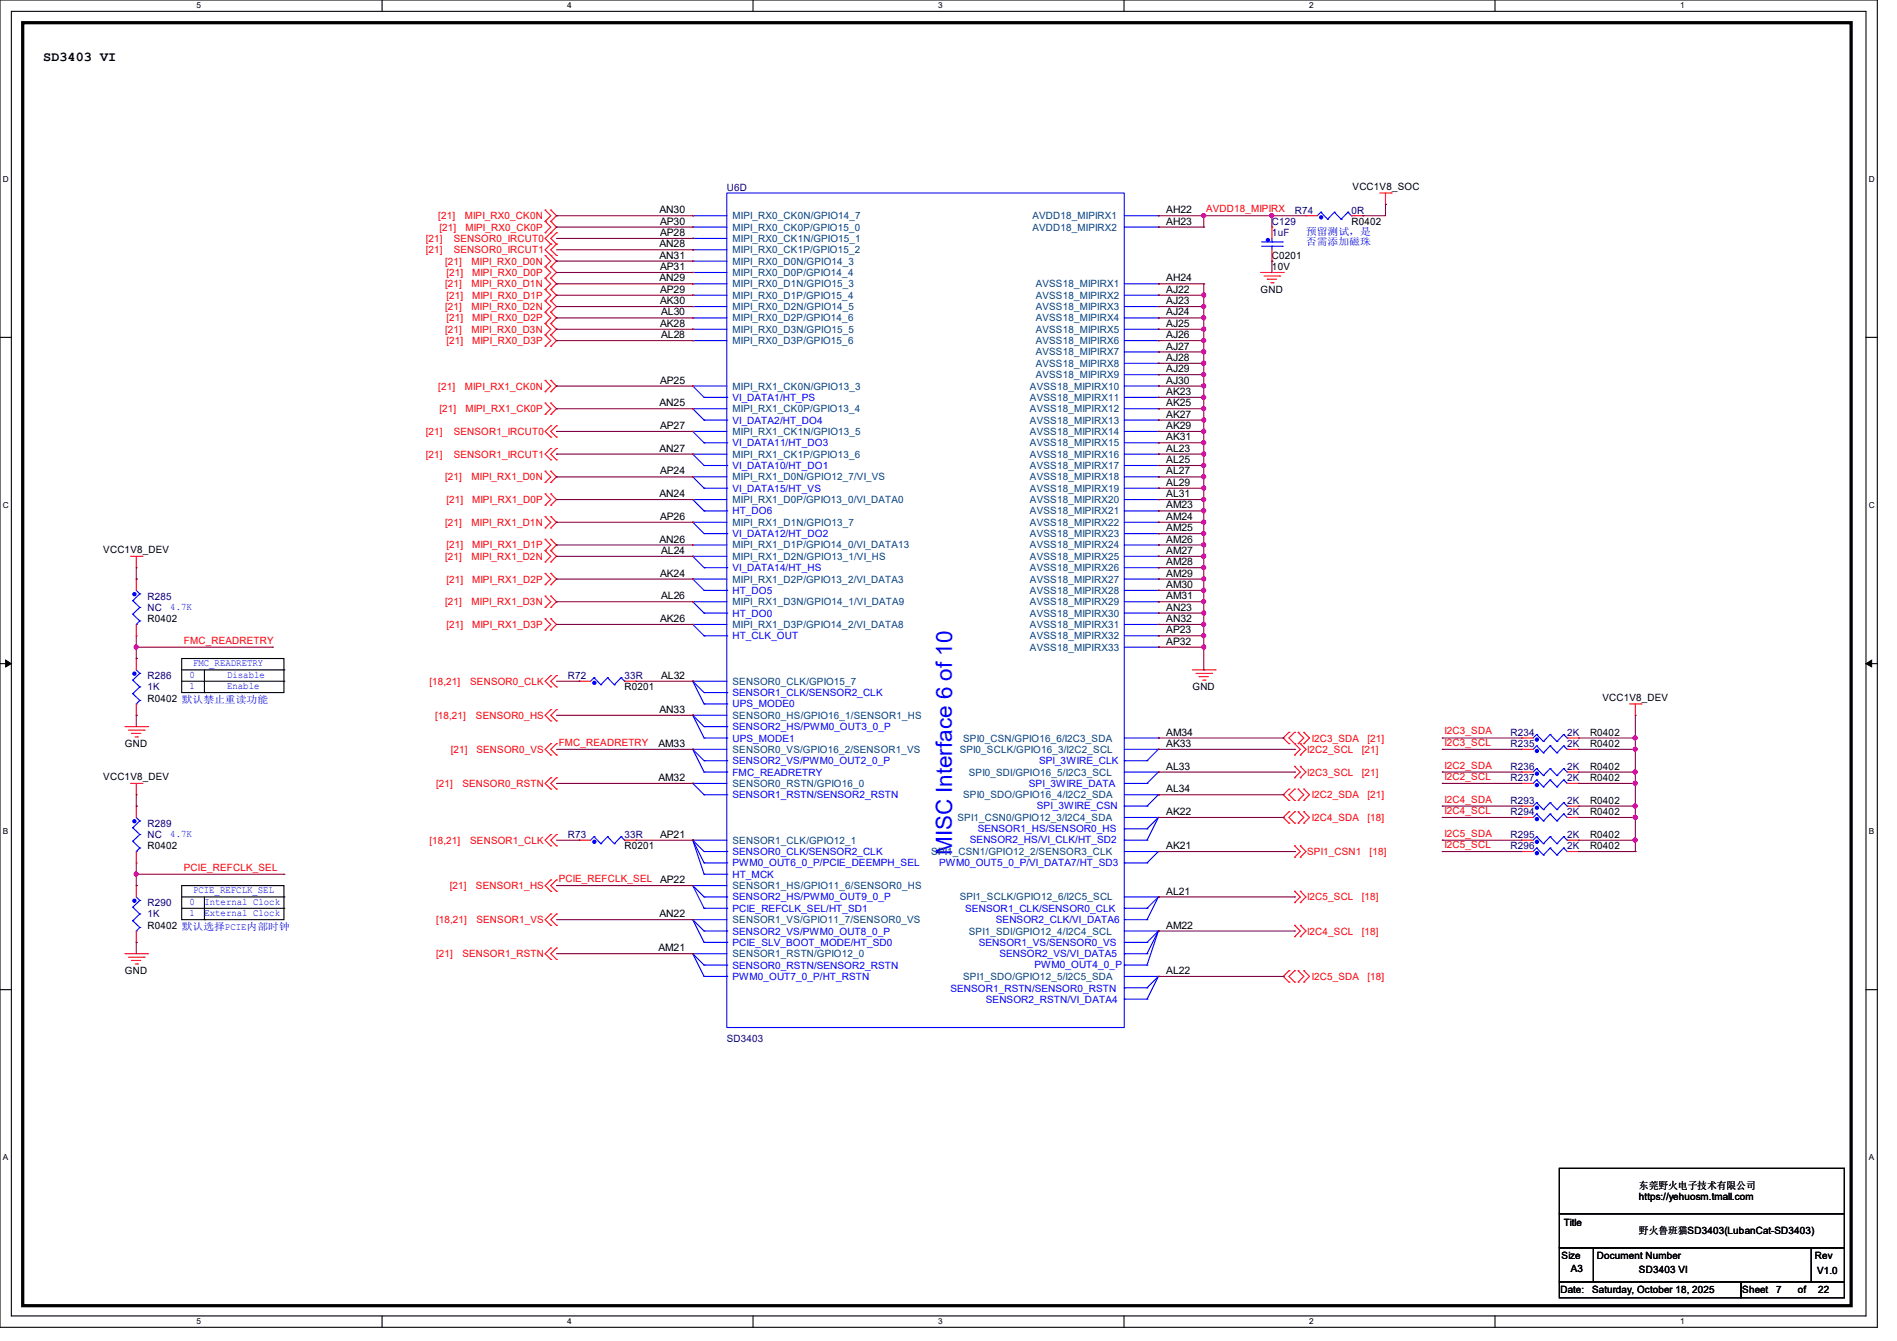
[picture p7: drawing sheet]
<svg xmlns="http://www.w3.org/2000/svg" width="297mm" height="210mm" viewBox="0 0 297 210" stroke-linecap="round" stroke-linejoin="round" font-family="sans-serif">
<defs><g id="words">
<text font-size="3.5" fill="#00f" x="149.1" y="133.9" transform="rotate(-90 149.1 133.9)">MISC Interface 6 of 10</text>
<text font-size="2.1" x="6.8" y="9.6">SD3403 VI</text>
<g font-size="1.6" fill="#000080">
<text x="113.8" y="29.9">U6D</text>
<text x="199.1" y="35.2">C129</text>
<text x="202.7" y="33.4">R74</text>
<text x="211.6" y="33.4">0R</text>
<text x="199.1" y="37">1uF</text>
<text x="23.1" y="93.9">R285</text>
<text x="23.1" y="95.7">NC</text>
<text x="23.1" y="106.3">R286</text>
<text x="88.9" y="106.3">R72</text>
<text x="97.8" y="106.3">33R</text>
<text x="23.1" y="108.1">1K</text>
<text x="236.5" y="117">R235</text>
<text x="236.5" y="115.2">R234</text>
<text x="245.4" y="117">2K</text>
<text x="245.4" y="115.2">2K</text>
<text x="236.5" y="120.6">R236</text>
<text x="236.5" y="122.3">R237</text>
<text x="236.5" y="125.9">R293</text>
<text x="245.4" y="120.6">2K</text>
<text x="245.4" y="122.3">2K</text>
<text x="245.4" y="125.9">2K</text>
<text x="23.1" y="129.5">R289</text>
<text x="23.1" y="131.2">NC</text>
<text x="88.9" y="131.2">R73</text>
<text x="97.8" y="131.2">33R</text>
<text x="236.5" y="131.2">R295</text>
<text x="236.5" y="127.7">R294</text>
<text x="245.4" y="131.2">2K</text>
<text x="245.4" y="127.7">2K</text>
<text x="236.5" y="133">R296</text>
<text x="245.4" y="133">2K</text>
<text x="23.1" y="141.9">R290</text>
<text x="23.1" y="143.7">1K</text>
<text x="113.8" y="163.2">SD3403</text>
</g>
<g font-size="1.6">
<text x="211.8" y="29.7">VCC1V8_SOC</text>
<text x="103.3" y="33.4">AN30</text>
<text x="103.3" y="35.2">AP30</text>
<text x="182.6" y="35.2">AH23</text>
<text x="182.6" y="33.4">AH22</text>
<text x="211.6" y="35.2">R0402</text>
<text x="103.3" y="40.5">AN31</text>
<text x="103.3" y="38.7">AN28</text>
<text x="103.3" y="37">AP28</text>
<text x="199.1" y="40.6">C0201</text>
<text x="103.3" y="44.1">AN29</text>
<text x="103.3" y="47.6">AK30</text>
<text x="103.3" y="45.8">AP29</text>
<text x="103.3" y="42.3">AP31</text>
<text x="182.6" y="47.6">AJ23</text>
<text x="182.6" y="45.8">AJ22</text>
<text x="182.6" y="44.1">AH24</text>
<text x="197.4" y="45.9">GND</text>
<text x="199.1" y="42.3">10V</text>
<text x="103.3" y="51.2">AK28</text>
<text x="103.5" y="53">AL28</text>
<text x="103.5" y="49.4">AL30</text>
<text x="182.6" y="53">AJ26</text>
<text x="182.6" y="51.2">AJ25</text>
<text x="182.6" y="49.4">AJ24</text>
<text x="182.6" y="58.3">AJ29</text>
<text x="182.6" y="56.5">AJ28</text>
<text x="182.6" y="54.7">AJ27</text>
<text x="103.3" y="63.6">AN25</text>
<text x="103.3" y="60.1">AP25</text>
<text x="182.6" y="65.4">AK27</text>
<text x="182.6" y="63.6">AK25</text>
<text x="182.6" y="61.8">AK23</text>
<text x="182.6" y="60.1">AJ30</text>
<text x="103.3" y="70.7">AN27</text>
<text x="103.3" y="67.2">AP27</text>
<text x="182.6" y="70.7">AL23</text>
<text x="182.6" y="69">AK31</text>
<text x="182.6" y="67.2">AK29</text>
<text x="103.3" y="77.9">AN24</text>
<text x="103.3" y="74.3">AP24</text>
<text x="182.6" y="77.9">AL31</text>
<text x="182.6" y="76.1">AL29</text>
<text x="182.6" y="74.3">AL27</text>
<text x="182.6" y="72.5">AL25</text>
<text x="103.3" y="81.4">AP26</text>
<text x="182.6" y="83.2">AM25</text>
<text x="182.6" y="81.4">AM24</text>
<text x="182.6" y="79.6">AM23</text>
<text x="16.2" y="86.6">VCC1V8_DEV</text>
<text x="103.3" y="85">AN26</text>
<text x="103.5" y="86.7">AL24</text>
<text x="182.6" y="88.5">AM28</text>
<text x="182.6" y="86.7">AM27</text>
<text x="182.6" y="85">AM26</text>
<text x="103.3" y="90.3">AK24</text>
<text x="103.5" y="93.9">AL26</text>
<text x="182.6" y="95.6">AN23</text>
<text x="182.6" y="93.9">AM31</text>
<text x="182.6" y="92.1">AM30</text>
<text x="182.6" y="90.3">AM29</text>
<text x="23.1" y="97.5">R0402</text>
<text x="103.3" y="97.4">AK26</text>
<text x="182.6" y="101">AP32</text>
<text x="182.6" y="99.2">AP23</text>
<text x="182.6" y="97.4">AN32</text>
<text x="103.5" y="106.3">AL32</text>
<text x="23.1" y="109.9">R0402 默认禁止重读功能</text>
<text x="97.8" y="108.1">R0201</text>
<text x="103.3" y="111.6">AN33</text>
<text x="186.7" y="108.1">GND</text>
<text x="250.9" y="109.7">VCC1V8_DEV</text>
<text x="19.6" y="117">GND</text>
<text x="103.1" y="117">AM33</text>
<text x="182.6" y="117">AK33</text>
<text x="182.6" y="115.2">AM34</text>
<text x="248.9" y="117">R0402</text>
<text x="248.9" y="115.2">R0402</text>
<text x="16.2" y="122.2">VCC1V8_DEV</text>
<text x="103.1" y="122.3">AM32</text>
<text x="182.6" y="124.1">AL34</text>
<text x="182.6" y="120.5">AL33</text>
<text x="248.9" y="120.6">R0402</text>
<text x="248.9" y="122.3">R0402</text>
<text x="248.9" y="125.9">R0402</text>
<text x="103.3" y="131.2">AP21</text>
<text x="182.6" y="127.6">AK22</text>
<text x="248.9" y="131.2">R0402</text>
<text x="248.9" y="127.7">R0402</text>
<text x="23.1" y="133">R0402</text>
<text x="97.8" y="133">R0201</text>
<text x="182.6" y="133">AK21</text>
<text x="248.9" y="133">R0402</text>
<text x="103.3" y="143.6">AN22</text>
<text x="103.3" y="138.3">AP22</text>
<text x="182.6" y="140.1">AL21</text>
<text x="23.1" y="145.5">R0402 默认选择PCIE内部时钟</text>
<text x="103.1" y="149">AM21</text>
<text x="182.6" y="145.4">AM22</text>
<text x="19.6" y="152.6">GND</text>
<text x="182.6" y="152.5">AL22</text>
<text x="256.6" y="186.2">东莞野火电子技术有限公司</text>
<text x="256.6" y="188">https://yehuosm.tmall.com</text>
<text x="244.5" y="197.2">Size</text>
<text x="244.8" y="192">Title</text>
<text x="250" y="197.2">Document Number</text>
<text x="256.6" y="193.3">野火鲁班猫SD3403(LubanCat-SD3403)</text>
<text x="284.2" y="197.2">Rev</text>
<text x="244.3" y="202.5">Date:</text>
<text x="245.9" y="199.1">A3</text>
<text x="249.3" y="202.5">Saturday, October 18, 2025</text>
<text x="256.6" y="199.3">SD3403 VI</text>
<text x="272.8" y="202.5">Sheet</text>
<text x="278.1" y="202.5">7</text>
<text x="281.5" y="202.5">of</text>
<text x="284.5" y="199.5">V1.0</text>
<text x="284.7" y="202.5">22</text>
</g>
<g font-size="1.6" fill="#f00">
<text x="68.6" y="34.3">[21]</text>
<text x="72.8" y="34.3">MIPI_RX0_CK0N</text>
<text x="188.8" y="33.2">AVDD18_MIPIRX</text>
<text x="66.7" y="37.9">[21]</text>
<text x="66.7" y="39.7">[21]</text>
<text x="68.8" y="36.1">[21]</text>
<text x="69.7" y="41.4">[21]</text>
<text x="71" y="37.9">SENSOR0_IRCUT0</text>
<text x="71" y="39.7">SENSOR0_IRCUT1</text>
<text x="72.9" y="36.1">MIPI_RX0_CK0P</text>
<text x="73.8" y="41.4">MIPI_RX0_D0N</text>
<text x="69.7" y="45">[21]</text>
<text x="69.9" y="43.2">[21]</text>
<text x="69.9" y="46.8">[21]</text>
<text x="73.8" y="45">MIPI_RX0_D1N</text>
<text x="73.9" y="43.2">MIPI_RX0_D0P</text>
<text x="73.9" y="46.8">MIPI_RX0_D1P</text>
<text x="69.7" y="48.6">[21]</text>
<text x="69.7" y="52.1">[21]</text>
<text x="69.9" y="50.3">[21]</text>
<text x="69.9" y="53.9">[21]</text>
<text x="73.8" y="48.6">MIPI_RX0_D2N</text>
<text x="73.8" y="52.1">MIPI_RX0_D3N</text>
<text x="73.9" y="50.3">MIPI_RX0_D2P</text>
<text x="73.9" y="53.9">MIPI_RX0_D3P</text>
<text x="68.6" y="61">[21]</text>
<text x="68.8" y="64.6">[21]</text>
<text x="72.8" y="61">MIPI_RX1_CK0N</text>
<text x="72.9" y="64.6">MIPI_RX1_CK0P</text>
<text x="66.7" y="68.1">[21]</text>
<text x="66.7" y="71.7">[21]</text>
<text x="71" y="68.1">SENSOR1_IRCUT0</text>
<text x="71" y="71.7">SENSOR1_IRCUT1</text>
<text x="69.7" y="75.2">[21]</text>
<text x="73.8" y="75.2">MIPI_RX1_D0N</text>
<text x="69.7" y="82.3">[21]</text>
<text x="69.9" y="78.8">[21]</text>
<text x="73.8" y="82.3">MIPI_RX1_D1N</text>
<text x="73.9" y="78.8">MIPI_RX1_D0P</text>
<text x="69.7" y="87.7">[21]</text>
<text x="69.9" y="85.9">[21]</text>
<text x="73.8" y="87.7">MIPI_RX1_D2N</text>
<text x="73.9" y="85.9">MIPI_RX1_D1P</text>
<text x="69.7" y="94.8">[21]</text>
<text x="69.9" y="91.2">[21]</text>
<text x="73.8" y="94.8">MIPI_RX1_D3N</text>
<text x="73.9" y="91.2">MIPI_RX1_D2P</text>
<text x="28.8" y="100.8">FMC_READRETRY</text>
<text x="69.9" y="98.3">[21]</text>
<text x="73.9" y="98.3">MIPI_RX1_D3P</text>
<text x="67.2" y="107.2">[18,21]</text>
<text x="73.6" y="107.2">SENSOR0_CLK</text>
<text x="68.1" y="112.6">[18,21]</text>
<text x="74.5" y="112.6">SENSOR0_HS</text>
<text x="70.6" y="117.9">[21]</text>
<text x="74.6" y="117.9">SENSOR0_VS</text>
<text x="87.5" y="116.8">FMC_READRETRY</text>
<text x="204.7" y="117.9">I2C2_SCL</text>
<text x="205.4" y="116.1">I2C3_SDA</text>
<text x="213.2" y="117.9">[21]</text>
<text x="214.1" y="116.1">[21]</text>
<text x="226.2" y="115">I2C3_SDA</text>
<text x="226.2" y="116.8">I2C3_SCL</text>
<text x="68.3" y="123.2">[21]</text>
<text x="72.4" y="123.2">SENSOR0_RSTN</text>
<text x="204.7" y="121.5">I2C3_SCL</text>
<text x="205.4" y="125">I2C2_SDA</text>
<text x="213.2" y="121.5">[21]</text>
<text x="214.1" y="125">[21]</text>
<text x="226.2" y="120.4">I2C2_SDA</text>
<text x="226.2" y="122.1">I2C2_SCL</text>
<text x="226.2" y="125.7">I2C4_SDA</text>
<text x="205.4" y="128.6">I2C4_SDA</text>
<text x="214.1" y="128.6">[18]</text>
<text x="226.2" y="127.5">I2C4_SCL</text>
<text x="226.2" y="131">I2C5_SDA</text>
<text x="28.8" y="136.4">PCIE_REFCLK_SEL</text>
<text x="67.2" y="132.1">[18,21]</text>
<text x="73.6" y="132.1">SENSOR1_CLK</text>
<text x="204.7" y="133.9">SPI1_CSN1</text>
<text x="214.4" y="133.9">[18]</text>
<text x="226.2" y="132.8">I2C5_SCL</text>
<text x="70.4" y="139.2">[21]</text>
<text x="74.5" y="139.2">SENSOR1_HS</text>
<text x="87.5" y="138.1">PCIE_REFCLK_SEL</text>
<text x="204.7" y="141">I2C5_SCL</text>
<text x="213.2" y="141">[18]</text>
<text x="68.3" y="144.6">[18,21]</text>
<text x="68.3" y="149.9">[21]</text>
<text x="72.4" y="149.9">SENSOR1_RSTN</text>
<text x="74.6" y="144.6">SENSOR1_VS</text>
<text x="204.7" y="146.3">I2C4_SCL</text>
<text x="213.2" y="146.3">[18]</text>
<text x="205.4" y="153.5">I2C5_SDA</text>
<text x="214.1" y="153.5">[18]</text>
</g>
<g font-size="1.6" fill="#004080">
<text x="114.7" y="34.3">MIPI_RX0_CK0N/GPIO14_7</text>
<text x="161.6" y="34.3">AVDD18_MIPIRX1</text>
<text x="114.7" y="41.4">MIPI_RX0_D0N/GPIO14_3</text>
<text x="114.7" y="39.7">MIPI_RX0_CK1P/GPIO15_2</text>
<text x="114.7" y="37.9">MIPI_RX0_CK1N/GPIO15_1</text>
<text x="114.7" y="36.1">MIPI_RX0_CK0P/GPIO15_0</text>
<text x="161.6" y="36.1">AVDD18_MIPIRX2</text>
<text x="114.7" y="46.8">MIPI_RX0_D1P/GPIO15_4</text>
<text x="114.7" y="45">MIPI_RX0_D1N/GPIO15_3</text>
<text x="114.7" y="43.2">MIPI_RX0_D0P/GPIO14_4</text>
<text x="162.1" y="46.8">AVSS18_MIPIRX2</text>
<text x="162.1" y="45">AVSS18_MIPIRX1</text>
<text x="114.7" y="53.9">MIPI_RX0_D3P/GPIO15_6</text>
<text x="114.7" y="52.1">MIPI_RX0_D3N/GPIO15_5</text>
<text x="114.7" y="50.3">MIPI_RX0_D2P/GPIO14_6</text>
<text x="114.7" y="48.6">MIPI_RX0_D2N/GPIO14_5</text>
<text x="162.1" y="53.9">AVSS18_MIPIRX6</text>
<text x="162.1" y="52.1">AVSS18_MIPIRX5</text>
<text x="162.1" y="50.3">AVSS18_MIPIRX4</text>
<text x="162.1" y="48.6">AVSS18_MIPIRX3</text>
<text x="162.1" y="59.2">AVSS18_MIPIRX9</text>
<text x="162.1" y="57.4">AVSS18_MIPIRX8</text>
<text x="162.1" y="55.7">AVSS18_MIPIRX7</text>
<text x="114.7" y="64.6">MIPI_RX1_CK0P/GPIO13_4</text>
<text x="114.7" y="61">MIPI_RX1_CK0N/GPIO13_3</text>
<text x="161.3" y="64.6">AVSS18_MIPIRX12</text>
<text x="161.3" y="62.8">AVSS18_MIPIRX11</text>
<text x="161.3" y="61">AVSS18_MIPIRX10</text>
<text x="114.7" y="71.7">MIPI_RX1_CK1P/GPIO13_6</text>
<text x="114.7" y="68.1">MIPI_RX1_CK1N/GPIO13_5</text>
<text x="161.3" y="71.7">AVSS18_MIPIRX16</text>
<text x="161.3" y="69.9">AVSS18_MIPIRX15</text>
<text x="161.3" y="68.1">AVSS18_MIPIRX14</text>
<text x="161.3" y="66.3">AVSS18_MIPIRX13</text>
<text x="114.7" y="75.2">MIPI_RX1_D0N/GPIO12_7/VI_VS</text>
<text x="161.3" y="77">AVSS18_MIPIRX19</text>
<text x="161.3" y="75.2">AVSS18_MIPIRX18</text>
<text x="161.3" y="73.4">AVSS18_MIPIRX17</text>
<text x="114.7" y="82.3">MIPI_RX1_D1N/GPIO13_7</text>
<text x="114.7" y="78.8">MIPI_RX1_D0P/GPIO13_0/VI_DATA0</text>
<text x="161.3" y="82.3">AVSS18_MIPIRX22</text>
<text x="161.3" y="80.6">AVSS18_MIPIRX21</text>
<text x="161.3" y="78.8">AVSS18_MIPIRX20</text>
<text x="114.7" y="87.7">MIPI_RX1_D2N/GPIO13_1/VI_HS</text>
<text x="114.7" y="85.9">MIPI_RX1_D1P/GPIO14_0/VI_DATA13</text>
<text x="161.3" y="89.5">AVSS18_MIPIRX26</text>
<text x="161.3" y="87.7">AVSS18_MIPIRX25</text>
<text x="161.3" y="85.9">AVSS18_MIPIRX24</text>
<text x="161.3" y="84.1">AVSS18_MIPIRX23</text>
<text x="114.7" y="94.8">MIPI_RX1_D3N/GPIO14_1/VI_DATA9</text>
<text x="114.7" y="91.2">MIPI_RX1_D2P/GPIO13_2/VI_DATA3</text>
<text x="161.3" y="94.8">AVSS18_MIPIRX29</text>
<text x="161.3" y="93">AVSS18_MIPIRX28</text>
<text x="161.3" y="91.2">AVSS18_MIPIRX27</text>
<text x="114.7" y="98.3">MIPI_RX1_D3P/GPIO14_2/VI_DATA8</text>
<text x="161.3" y="101.9">AVSS18_MIPIRX33</text>
<text x="161.3" y="100.1">AVSS18_MIPIRX32</text>
<text x="161.3" y="98.3">AVSS18_MIPIRX31</text>
<text x="161.3" y="96.6">AVSS18_MIPIRX30</text>
<text x="114.7" y="107.2">SENSOR0_CLK/GPIO15_7</text>
<text x="114.7" y="112.6">SENSOR0_HS/GPIO16_1/SENSOR1_HS</text>
<text x="114.7" y="117.9">SENSOR0_VS/GPIO16_2/SENSOR1_VS</text>
<text x="150.2" y="117.9">SPI0_SCLK/GPIO16_3/I2C2_SCL</text>
<text x="150.8" y="116.1">SPI0_CSN/GPIO16_6/I2C3_SDA</text>
<text x="114.7" y="123.2">SENSOR0_RSTN/GPIO16_0</text>
<text x="150.8" y="125">SPI0_SDO/GPIO16_4/I2C2_SDA</text>
<text x="151.7" y="121.5">SPI0_SDI/GPIO16_5/I2C3_SCL</text>
<text x="149.9" y="128.6">SPI1_CSN0/GPIO12_3/I2C4_SDA</text>
<text x="114.7" y="132.1">SENSOR1_CLK/GPIO12_1</text>
<text x="145.8" y="133.9">SPI1_CSN1/GPIO12_2/SENSOR3_CLK</text>
<text x="114.7" y="139.2">SENSOR1_HS/GPIO11_6/SENSOR0_HS</text>
<text x="150.2" y="141">SPI1_SCLK/GPIO12_6/I2C5_SCL</text>
<text x="114.7" y="144.6">SENSOR1_VS/GPIO11_7/SENSOR0_VS</text>
<text x="114.7" y="149.9">SENSOR1_RSTN/GPIO12_0</text>
<text x="151.7" y="146.3">SPI1_SDI/GPIO12_4/I2C4_SCL</text>
<text x="150.8" y="153.5">SPI1_SDO/GPIO12_5/I2C5_SDA</text>
</g>
<g font-size="1.6" fill="#00f">
<text x="204.5" y="36.8">预留测试，是</text>
<text x="204.5" y="38.4">否需添加磁珠</text>
<text x="114.7" y="62.8">VI_DATA1/HT_PS</text>
<text x="114.7" y="69.9">VI_DATA11/HT_DO3</text>
<text x="114.7" y="66.3">VI_DATA2/HT_DO4</text>
<text x="114.7" y="77">VI_DATA15/HT_VS</text>
<text x="114.7" y="73.4">VI_DATA10/HT_DO1</text>
<text x="114.7" y="80.6">HT_DO6</text>
<text x="114.7" y="89.5">VI_DATA14/HT_HS</text>
<text x="114.7" y="84.1">VI_DATA12/HT_DO2</text>
<text x="26.7" y="95.5">4.7K</text>
<text x="114.7" y="93">HT_DO5</text>
<text x="114.7" y="100.1">HT_CLK_OUT</text>
<text x="114.7" y="96.6">HT_DO0</text>
<text x="29.7" y="106.1">0</text>
<text x="29.7" y="107.9">1</text>
<text x="30.2" y="104.4">FMC_READRETRY</text>
<text x="35.6" y="106.1">Disable</text>
<text x="35.6" y="107.9">Enable</text>
<text x="114.7" y="110.8">UPS_MODE0</text>
<text x="114.7" y="109">SENSOR1_CLK/SENSOR2_CLK</text>
<text x="114.7" y="119.7">SENSOR2_VS/PWM0_OUT2_0_P</text>
<text x="114.7" y="116.1">UPS_MODE1</text>
<text x="114.7" y="114.3">SENSOR2_HS/PWM0_OUT3_0_P</text>
<text x="162.7" y="119.7">SPI_3WIRE_CLK</text>
<text x="114.7" y="121.5">FMC_READRETRY</text>
<text x="114.7" y="125">SENSOR1_RSTN/SENSOR2_RSTN</text>
<text x="161.1" y="123.2">SPI_3WIRE_DATA</text>
<text x="26.7" y="131">4.7K</text>
<text x="151.8" y="132">SENSOR2_HS/VI_CLK/HT_SD2</text>
<text x="153.1" y="130.3">SENSOR1_HS/SENSOR0_HS</text>
<text x="162.3" y="126.6">SPI_3WIRE_CSN</text>
<text x="114.7" y="137.5">HT_MCK</text>
<text x="114.7" y="135.7">PWM0_OUT6_0_P/PCIE_DEEMPH_SEL</text>
<text x="114.7" y="133.9">SENSOR0_CLK/SENSOR2_CLK</text>
<text x="147" y="135.7">PWM0_OUT5_0_P/VI_DATA7/HT_SD3</text>
<text x="29.7" y="141.7">0</text>
<text x="29.7" y="143.5">1</text>
<text x="30.2" y="139.9">PCIE_REFCLK_SEL</text>
<text x="32" y="141.7">Internal Clock</text>
<text x="32" y="143.5">External Clock</text>
<text x="114.7" y="142.8">PCIE_REFCLK_SEL/HT_SD1</text>
<text x="114.7" y="141">SENSOR2_HS/PWM0_OUT9_0_P</text>
<text x="151.1" y="142.8">SENSOR1_CLK/SENSOR0_CLK</text>
<text x="114.7" y="148.1">PCIE_SLV_BOOT_MODE/HT_SD0</text>
<text x="114.7" y="146.3">SENSOR2_VS/PWM0_OUT8_0_P</text>
<text x="153.2" y="148.1">SENSOR1_VS/SENSOR0_VS</text>
<text x="155.9" y="144.6">SENSOR2_CLK/VI_DATA6</text>
<text x="156.5" y="149.9">SENSOR2_VS/VI_DATA5</text>
<text x="114.7" y="153.5">PWM0_OUT7_0_P/HT_RSTN</text>
<text x="114.7" y="151.7">SENSOR0_RSTN/SENSOR2_RSTN</text>
<text x="148.8" y="155.4">SENSOR1_RSTN/SENSOR0_RSTN</text>
<text x="162" y="151.5">PWM0_OUT4_0_P</text>
<text x="154.3" y="157">SENSOR2_RSTN/VI_DATA4</text>
</g>
<g font-size="1.3">
<text x="30.8" y="1.3">5</text>
<text x="88.8" y="1.3">4</text>
<text x="146.9" y="1.3">3</text>
<text x="205" y="1.3">2</text>
<text x="263.1" y="1.3">1</text>
<text x=".5" y="28.4">D</text>
<text x="292.6" y="28.4">D</text>
<text x=".5" y="79.5">C</text>
<text x="292.6" y="79.5">C</text>
<text x=".5" y="130.6">B</text>
<text x="292.6" y="130.6">B</text>
<text x=".5" y="181.7">A</text>
<text x="292.6" y="181.7">A</text>
<text x="30.8" y="207.4">5</text>
<text x="88.8" y="207.4">4</text>
<text x="146.9" y="207.4">3</text>
<text x="205" y="207.4">2</text>
<text x="263.1" y="207.4">1</text>
</g>
</g></defs>
<path d="M0 0h293.9v207.9h-293.9zM1.8 1.8h290.3v204.3h-290.3z" fill="none" stroke="#000" stroke-width=".17"/>
<g fill="#fff">
<path d="M30.8 .2h.7v1.4h-.7z"/>
<path d="M30.8 206.2h.7v1.4h-.7z"/>
</g>
<path d="M59.8 0v1.8M59.8 206.1v1.8" fill="none" stroke="#000" stroke-width=".17"/>
<g fill="#fff">
<path d="M88.8 .2h.7v1.4h-.7z"/>
<path d="M88.8 206.2h.7v1.4h-.7z"/>
</g>
<path d="M117.9 0v1.8M117.9 206.1v1.8" fill="none" stroke="#000" stroke-width=".17"/>
<g fill="#fff">
<path d="M146.9 .2h.7v1.4h-.7z"/>
<path d="M146.9 206.2h.7v1.4h-.7z"/>
</g>
<path d="M176 0v1.8M176 206.1v1.8" fill="none" stroke="#000" stroke-width=".17"/>
<g fill="#fff">
<path d="M205 .2h.7v1.4h-.7z"/>
<path d="M205 206.2h.7v1.4h-.7z"/>
</g>
<path d="M234.1 0v1.8M234.1 206.1v1.8" fill="none" stroke="#000" stroke-width=".17"/>
<g fill="#fff">
<path d="M263.1 .2h.6v1.4h-.6z"/>
<path d="M263.1 206.2h.6v1.4h-.6z"/>
<path d="M.5 27.3h.9v1.4h-.9z"/>
<path d="M292.6 27.3h.9v1.4h-.9z"/>
<path d="M.5 78.4h.9v1.4h-.9z"/>
<path d="M292.6 78.4h.9v1.4h-.9z"/>
</g>
<path d="M0 52.8h1.8M292.1 52.8h1.8" fill="none" stroke="#000" stroke-width=".17"/>
<g fill="#fff">
<path d="M.5 129.5h.8v1.4h-.8z"/>
<path d="M292.6 129.5h.8v1.4h-.8z"/>
</g>
<path d="M0 103.9h1.8M292.1 103.9h1.8" fill="none" stroke="#000" stroke-width=".17"/>
<path d="M.9 103.4l.9 .5-.9 .5zM292.1 103.9l.9-.5v1z" fill="#000" stroke="#000" stroke-width=".16"/>
<g fill="#fff">
<path d="M.5 180.5h.8v1.4h-.8z"/>
<path d="M292.6 180.5h.8v1.4h-.8z"/>
</g>
<g fill="none" stroke="#000" stroke-width=".17">
<path d="M28.4 103.1h16v5.4h-16zM28.4 104.9h16M28.4 106.7h16M32 108.5h.1M32 104.9v3.6M44.4 104.9h.1M44.4 106.7h.1M28.4 138.7h16v5.3h-16zM0 155h1.8M28.4 140.5h16M28.4 142.2h16M32 144h.1"/>
<path d="M32 140.5v3.5M44.4 140.5h.1M44.4 142.2h.1M292.1 155h1.8M244.1 183h44.7v7.1h-44.7zM244.1 190.1h44.7v5.3h-44.7zM244.1 195.4h5.4v5.3h-5.4zM249.5 195.4h34.1v5.3h-34.1zM283.6 195.4h5.2v5.3h-5.2zM244.1 200.7h28.5v2.5h-28.5zM272.6 200.7h16.2v2.5h-16.2z"/>
</g>
<path d="M3.6 3.6h286.2v200.9h-286.2z" fill="none" stroke="#000" stroke-width=".51"/>
<g fill="none" stroke="#f00" stroke-width=".17">
<path d="M85.3 34.7h.1M85.3 32.9h.1M85.3 36.4h.1M85.3 32.9l.9 .9-.9 .9M85.3 34.7l.9 .9-.9 .8M86.2 32.9h.1M86.2 34.7h.1M86.2 36.4h.1M86.2 38.2h.1M86.2 32.9l.9 .9-.9 .9M86.2 34.7l.9 .9-1.8 1.7 .9 .9M86.2 38.2l-.9 .9 1.8 1.8-.9 .9"/>
<path d="M87.1 36.4h.1M87.1 38.2h.1M87.1 36.4l-.9 .9 .9 .9M87.1 38.2l-.9 .9 .9 .9M108.5 39.1h.1M108.5 37.3h.1M108.5 35.6h.1M108.5 33.8h.1M181.4 35.6h.1M181.4 33.8h.1M199.1 35.6h.1M199.1 35.6v1.7"/>
<path d="M199.1 39.1v1.8M204.5 33.8h.1M204.5 33.8h1.7M211.6 33.8h1.8M213.4 33.8h.1M216 30.2h1.8M216.9 32h.1M216.9 30.2v1.8M217.8 30.2h.1M85.3 41.8h.1M85.3 40h.1M85.3 43.6h.1"/>
<path d="M85.3 45.3h.1M85.3 47.1h.1M85.3 48.9h.1M85.3 50.7h.1M85.3 52.5h.1M85.3 54.2h.1M85.3 59.6h.1M85.3 40l.9 .9-.9 .9M85.3 41.8l.9 .9-.9 .9M85.3 43.6l.9 .8-.9 .9M85.3 45.3l.9 .9-.9 .9M85.3 47.1l.9 .9-.9 .9"/>
<path d="M85.3 48.9l.9 .9-.9 .9M85.3 50.7l.9 .9-.9 .9M85.3 52.5l.9 .8-.9 .9M85.3 59.6l.9 .9-.9 .8M86.2 40h.1M86.2 41.8h.1M86.2 43.6h.1M86.2 45.3h.1M86.2 47.1h.1M86.2 48.9h.1M86.2 50.7h.1M86.2 52.5h.1"/>
<path d="M86.2 54.2h.1M86.2 59.6h.1M86.2 41.8l.9 .9-.9 .9M86.2 43.6l.9 .8-.9 .9M86.2 45.3l.9 .9-.9 .9M86.2 47.1l.9 .9-.9 .9M86.2 48.9l.9 .9-.9 .9M86.2 50.7l.9 .9-.9 .9M86.2 52.5l.9 .8-.9 .9M86.2 59.6l.9 .9-.9 .8M87.1 40h.1M108.5 53.3h.1"/>
<path d="M108.5 51.6h.1M108.5 49.8h.1M108.5 48h.1M108.5 46.2h.1M108.5 44.4h.1M108.5 42.7h.1M108.5 40.9h.1M181.4 58.7h.1M181.4 56.9h.1M181.4 55.1h.1M181.4 53.3h.1M181.4 51.6h.1"/>
<path d="M181.4 49.8h.1M181.4 48h.1M181.4 46.2h.1M181.4 44.4h.1M197.4 42.7h3.5M197.9 43.2h2.5M198.4 43.7h.1M198.4 43.7h1.5M199 44.3h.3M199.1 40.9h.1M199.3 44.3h.1M200.4 43.2h.1"/>
<path d="M200.9 42.7h.1M85.3 61.3h.1M85.3 64.9h.1M85.3 63.1h.1M85.3 75.6h.1M85.3 73.8h.1M85.3 79.1h.1M85.3 77.3h.1M85.3 63.1l.9 .9-.9 .9M85.3 73.8l.9 .9-.9 .9M85.3 77.3l.9 .9-.9 .9M86.2 61.3h.1"/>
<path d="M86.2 63.1h.1M86.2 64.9h.1M86.2 73.8h.1M86.2 75.6h.1M86.2 77.3h.1M86.2 79.1h.1M86.2 66.7h.1M86.2 68.5h.1M86.2 70.2h.1M86.2 72h.1M86.2 63.1l.9 .9-.9 .9M86.2 73.8l.9 .9-.9 .9"/>
<path d="M86.2 77.3l.9 .9-.9 .9M86.2 66.7l-.9 .9 .9 .9M86.2 70.2l-.9 .9 .9 .9M87.1 66.7h.1M87.1 68.5h.1M87.1 70.2h.1M87.1 72h.1M87.1 66.7l-.9 .9 .9 .9M87.1 70.2l-.9 .9 .9 .9M108.5 78.2h.1M108.5 74.7h.1M108.5 71.1h.1"/>
<path d="M108.5 67.6h.1M108.5 64h.1M108.5 60.5h.1M181.4 78.2h.1M181.4 76.5h.1M181.4 74.7h.1M181.4 72.9h.1M181.4 71.1h.1M181.4 69.3h.1M181.4 67.6h.1M181.4 65.8h.1M181.4 64h.1"/>
<path d="M181.4 62.2h.1M181.4 60.5h.1M20.4 87.1h1.8M21.3 88.9h.1M21.3 90.7h.1M21.3 99.6h.1M21.3 87.1v1.8M21.3 90.7v1.8M21.3 97.8v1.8M22.2 87.1h.1M85.3 82.7h.1M85.3 80.9h.1"/>
<path d="M85.3 86.2h.1M85.3 84.5h.1M85.3 88h.1M85.3 91.6h.1M85.3 89.8h.1M85.3 95.1h.1M85.3 93.3h.1M85.3 98.7h.1M85.3 96.9h.1M85.3 80.9l.9 .9-.9 .9M85.3 84.5l.9 .8-.9 .9M85.3 86.2l.9 .9-.9 .9"/>
<path d="M85.3 89.8l.9 .9-.9 .9M85.3 93.3l.9 .9-.9 .9M85.3 96.9l.9 .9-.9 .9M86.2 80.9h.1M86.2 82.7h.1M86.2 84.5h.1M86.2 86.2h.1M86.2 88h.1M86.2 89.8h.1M86.2 91.6h.1M86.2 93.3h.1M86.2 95.1h.1"/>
<path d="M86.2 96.9h.1M86.2 98.7h.1M86.2 80.9l.9 .9-.9 .9M86.2 84.5l.9 .8-.9 .9M86.2 86.2l.9 .9-.9 .9M86.2 89.8l.9 .9-.9 .9M86.2 93.3l.9 .9-.9 .9M86.2 96.9l.9 .9-.9 .9M108.5 97.8h.1M108.5 94.2h.1M108.5 90.7h.1M108.5 87.1h.1"/>
<path d="M108.5 85.3h.1M108.5 81.8h.1M181.4 99.6h.1M181.4 97.8h.1M181.4 96h.1M181.4 94.2h.1M181.4 92.5h.1M181.4 90.7h.1M181.4 88.9h.1M181.4 87.1h.1M181.4 85.3h.1M181.4 83.6h.1"/>
<path d="M181.4 81.8h.1M181.4 80h.1M19.6 113.8h3.5M20.1 114.3h2.5M20.6 114.9h.1M20.6 114.9h1.5M21.2 115.4h.3M21.3 103.1h.1M21.3 112h.1M21.3 103.1v1.8M21.3 110.2v1.8M21.5 115.4h.1"/>
<path d="M22.6 114.3h.1M23.1 113.8h.1M86.2 105.8h.1M86.2 107.6h.1M86.2 111.1h.1M86.2 112.9h.1M86.2 116.5h.1M86.2 118.2h.1M86.2 105.8l-.9 .9 .9 .9M86.2 111.1l-.9 .9 .9 .9M86.2 116.5l-.9 .8 .9 .9M87.1 105.8h.1"/>
<path d="M87.1 107.6h.1M87.1 111.1h.1M87.1 112.9h.1M87.1 116.5h.1M87.1 118.2h.1M87.1 105.8l-.9 .9 .9 .9M87.1 111.1l-.9 .9 .9 .9M87.1 116.5l-.9 .8 .9 .9M90.7 106.7h.1M90.7 106.7h1.8M97.8 106.7h1.8M99.6 106.7h.1"/>
<path d="M108.5 117.3h.1M108.5 112h.1M108.5 106.7h.1M181.4 101.3h.1M181.4 117.3h.1M181.4 115.6h.1M186.7 104.9h3.5M187.2 105.5h2.5M187.7 106h.1M187.7 106h1.5M188.3 106.5h.3M188.6 106.5h.1"/>
<path d="M189.7 105.5h.1M190.2 104.9h.1M201.8 114.7h.1M201.8 116.5h.1M201.8 114.7l-.9 .9 .9 .9M202.7 116.5h.1M202.7 114.7h.1M202.7 118.2h.1M202.7 114.7l-.9 .9 1.8 1.7-.9 .9M203.2 116.5h.1M203.2 114.7h.1M203.2 114.7l.9 .9-.9 .9"/>
<path d="M203.6 116.5h.1M203.6 118.2h.1M203.6 116.5l.9 .8-.9 .9M204.1 114.7h.1M204.1 116.5h.1M204.1 114.7l.9 .9-.9 .9M238.3 117.3h.1M238.3 115.6h.1M238.3 117.3h1.7M238.3 115.6h1.7M245.4 117.3h1.7M245.4 115.6h1.7"/>
<path d="M247.1 117.3h.1M247.1 115.6h.1M255.1 110.2h1.8M256 112h.1M256 110.2v1.8M256.9 110.2h.1M20.4 122.7h1.8M21.3 124.5h.1M21.3 126.2h.1M21.3 135.1h.1M21.3 138.7h.1M21.3 122.7v1.8"/>
<path d="M21.3 126.2v1.8M21.3 133.3v1.8M21.3 138.7v1.8M22.2 122.7h.1M86.2 121.8h.1M86.2 123.6h.1M86.2 130.7h.1M86.2 132.5h.1M86.2 137.8h.1M86.2 139.6h.1M86.2 121.8l-.9 .9 .9 .9M86.2 130.7l-.9 .9 .9 .9"/>
<path d="M86.2 137.8l-.9 .9 .9 .9M87.1 121.8h.1M87.1 123.6h.1M87.1 130.7h.1M87.1 132.5h.1M87.1 137.8h.1M87.1 139.6h.1M87.1 121.8l-.9 .9 .9 .9M87.1 130.7l-.9 .9 .9 .9M87.1 137.8l-.9 .9 .9 .9M90.7 131.6h.1M90.7 131.6h1.8"/>
<path d="M97.8 131.6h1.8M99.6 131.6h.1M108.5 138.7h.1M108.5 131.6h.1M108.5 122.7h.1M181.4 133.3h.1M181.4 128h.1M181.4 124.5h.1M181.4 120.9h.1M201.8 123.6h.1M201.8 125.3h.1M201.8 127.1h.1"/>
<path d="M201.8 128.9h.1M201.8 123.6l-.9 .9 .9 .8M201.8 127.1l-.9 .9 .9 .9M202.7 120h.1M202.7 121.8h.1M202.7 125.3h.1M202.7 123.6h.1M202.7 128.9h.1M202.7 127.1h.1M202.7 139.6h.1M202.7 132.5h.1M202.7 134.2h.1"/>
<path d="M202.7 120l.9 .9-.9 .9M202.7 123.6l-.9 .9 .9 .8M202.7 127.1l-.9 .9 .9 .9M202.7 139.6l.9 .9-.9 .9M202.7 132.5l.9 .8-.9 .9M203.2 125.3h.1M203.2 123.6h.1M203.2 128.9h.1M203.2 127.1h.1M203.2 123.6l.9 .9-.9 .8M203.2 127.1l.9 .9-.9 .9M203.6 120h.1"/>
<path d="M203.6 121.8h.1M203.6 139.6h.1M203.6 132.5h.1M203.6 134.2h.1M203.6 120l.9 .9-.9 .9M203.6 139.6l.9 .9-.9 .9M203.6 132.5l.9 .8-.9 .9M204.1 123.6h.1M204.1 125.3h.1M204.1 127.1h.1M204.1 128.9h.1M204.1 123.6l.9 .9-.9 .8"/>
<path d="M204.1 127.1l.9 .9-.9 .9M238.3 120.9h.1M238.3 122.7h.1M238.3 131.6h.1M238.3 133.3h.1M238.3 126.2h.1M238.3 128h.1M238.3 122.7h1.7M238.3 120.9h1.7M238.3 131.6h1.7M238.3 133.3h1.7M238.3 126.2h1.7"/>
<path d="M238.3 128h1.7M245.4 122.7h1.7M245.4 120.9h1.7M245.4 131.6h1.7M245.4 133.3h1.7M245.4 126.2h1.7M245.4 128h1.7M247.1 120.9h.1M247.1 122.7h.1M247.1 131.6h.1M247.1 133.3h.1M247.1 126.2h.1"/>
<path d="M247.1 128h.1M19.6 149.4h3.5M20.1 149.9h2.5M20.6 150.4h.1M20.6 150.4h1.5M21.2 151h.3M21.3 147.6h.1M21.3 145.8v1.8M21.5 151h.1M22.6 149.9h.1M23.1 149.4h.1M86.2 143.1h.1"/>
<path d="M86.2 144.9h.1M86.2 148.5h.1M86.2 150.2h.1M86.2 143.1l-.9 .9 .9 .9M86.2 148.5l-.9 .9 .9 .8M87.1 143.1h.1M87.1 144.9h.1M87.1 148.5h.1M87.1 150.2h.1M87.1 143.1l-.9 .9 .9 .9M87.1 148.5l-.9 .9 .9 .8M108.5 144h.1"/>
<path d="M108.5 149.4h.1M181.4 152.9h.1M181.4 145.8h.1M181.4 140.5h.1M201.8 152h.1M201.8 153.8h.1M201.8 152l-.9 .9 .9 .9M202.7 141.4h.1M202.7 144.9h.1M202.7 146.7h.1M202.7 153.8h.1M202.7 152h.1"/>
<path d="M202.7 144.9l.9 .9-.9 .9M202.7 152l-.9 .9 .9 .9M203.2 153.8h.1M203.2 152h.1M203.2 152l.9 .9-.9 .9M203.6 141.4h.1M203.6 144.9h.1M203.6 146.7h.1M203.6 144.9l.9 .9-.9 .9M204.1 152h.1M204.1 153.8h.1M204.1 152l.9 .9-.9 .9"/>
</g>
<g fill="none" stroke="#00f" stroke-width=".17">
<path d="M108.5 39.1h.1M108.5 37.3h.1M108.5 35.6h.1M108.5 33.8h.1M108.5 35.6h5.3M108.5 33.8h5.3M108.5 39.1h5.3M108.5 37.3h5.3M113.8 30.2h62.2v130.7h-62.2zM176 35.6h5.4M176 33.8h5.4M181.4 35.6h.1"/>
<path d="M181.4 33.8h.1M197.5 38.6h3.2M197.5 37.9h3.2M199.1 38.6h.1M199.1 37.9h.1M199.1 37.3v.6M199.1 38.6v.5M200.7 38.6h.1M200.7 37.9h.1M206.8 33.2h.1M206.8 33.2l-.6 .6M206.8 33.2l1.1 1.1"/>
<path d="M207.9 34.3h.1M208.9 33.2h.1M208.9 33.2l-1 1.1M208.9 33.2l1.1 1.1M210 34.3h.1M211 33.2h.1M211 33.2l-1 1.1M211 33.2l.6 .6M211.6 33.8h.1M108.5 53.3h.1M108.5 51.6h.1M108.5 49.8h.1"/>
<path d="M108.5 48h.1M108.5 46.2h.1M108.5 44.4h.1M108.5 42.7h.1M108.5 40.9h.1M108.5 53.3h5.3M108.5 51.6h5.3M108.5 49.8h5.3M108.5 48h5.3M108.5 46.2h5.3M108.5 44.4h5.3M108.5 42.7h5.3"/>
<path d="M108.5 40.9h5.3M176 58.7h5.4M176 56.9h5.4M176 55.1h5.4M176 53.3h5.4M176 51.6h5.4M176 49.8h5.4M176 48h5.4M176 46.2h5.4M176 44.4h5.4M181.4 58.7h.1M181.4 56.9h.1"/>
<path d="M181.4 55.1h.1M181.4 53.3h.1M181.4 51.6h.1M181.4 49.8h.1M181.4 48h.1M181.4 46.2h.1M181.4 44.4h.1M108.5 78.2h.1M108.5 74.7h.1M108.5 71.1h.1M108.5 67.6h.1M108.5 64h.1"/>
<path d="M108.5 60.5h.1M108.5 78.2h5.3M108.5 74.7h5.3M108.5 71.1h5.3M108.5 67.6h5.3M108.5 64h5.3M108.5 60.5h5.3M108.5 78.2l1.7 1.8M108.5 74.7l1.7 1.8M108.5 71.1l1.7 1.8M108.5 67.6l1.7 1.7M108.5 64l1.7 1.8"/>
<path d="M108.5 60.5l1.7 1.7M110.2 76.5h.1M110.2 72.9h.1M110.2 69.3h.1M110.2 65.8h.1M110.2 62.2h.1M110.2 76.5h3.6M110.2 72.9h3.6M110.2 69.3h3.6M110.2 65.8h3.6M110.2 62.2h3.6M113.8 76.5h.1"/>
<path d="M113.8 72.9h.1M113.8 69.3h.1M113.8 65.8h.1M113.8 62.2h.1M176 78.2h5.4M176 76.5h5.4M176 74.7h5.4M176 72.9h5.4M176 71.1h5.4M176 69.3h5.4M176 67.6h5.4M176 65.8h5.4"/>
<path d="M176 64h5.4M176 62.2h5.4M176 60.5h5.4M181.4 78.2h.1M181.4 76.5h.1M181.4 74.7h.1M181.4 72.9h.1M181.4 71.1h.1M181.4 69.3h.1M181.4 67.6h.1M181.4 65.8h.1M181.4 64h.1"/>
<path d="M181.4 62.2h.1M181.4 60.5h.1M20.8 94.1h.1M20.8 96.2h.1M20.8 94.1l1.1 1M20.8 96.2l1.1 1M21.3 97.8h.1M21.3 92.5l.6 .5M21.9 93h.1M21.9 95.1h.1M21.9 97.2h.1M21.9 93l-1.1 1.1"/>
<path d="M21.9 95.1l-1.1 1.1M21.9 97.2l-.6 .6M108.5 97.8h.1M108.5 94.2h.1M108.5 90.7h.1M108.5 87.1h.1M108.5 85.3h.1M108.5 81.8h.1M108.5 97.8h5.3M108.5 94.2h5.3M108.5 90.7h5.3M108.5 87.1h5.3"/>
<path d="M108.5 85.3h5.3M108.5 81.8h5.3M108.5 97.8l1.7 1.8M108.5 94.2l1.7 1.8M108.5 90.7l1.7 1.8M108.5 87.1l1.7 1.8M108.5 81.8l1.7 1.8M110.2 99.6h.1M110.2 96h.1M110.2 92.5h.1M110.2 88.9h.1M110.2 83.6h.1"/>
<path d="M110.2 80h.1M110.2 99.6h3.6M110.2 96h3.6M110.2 92.5h3.6M110.2 88.9h3.6M110.2 83.6h3.6M110.2 80h3.6M113.8 99.6h.1M113.8 96h.1M113.8 92.5h.1M113.8 88.9h.1M113.8 83.6h.1"/>
<path d="M113.8 80h.1M176 99.6h5.4M176 97.8h5.4M176 96h5.4M176 94.2h5.4M176 92.5h5.4M176 90.7h5.4M176 88.9h5.4M176 87.1h5.4M176 85.3h5.4M176 83.6h5.4M176 81.8h5.4"/>
<path d="M176 80h5.4M181.4 99.6h.1M181.4 97.8h.1M181.4 96h.1M181.4 94.2h.1M181.4 92.5h.1M181.4 90.7h.1M181.4 88.9h.1M181.4 87.1h.1M181.4 85.3h.1M181.4 83.6h.1M181.4 81.8h.1"/>
<path d="M181.4 80h.1M20.8 106.5h.1M20.8 108.6h.1M20.8 106.5l1.1 1.1M20.8 108.6l1.1 1.1M21.3 110.2h.1M21.3 104.9l.6 .6M21.9 105.5h.1M21.9 107.6h.1M21.9 109.7h.1M21.9 105.5l-1.1 1M21.9 107.6l-1.1 1"/>
<path d="M21.9 109.7l-.6 .5M93 106.1h.1M93 106.1l-.5 .6M93 106.1l1.1 1.1M94.1 107.2h.1M95.1 106.1h.1M95.1 106.1l-1 1.1M95.1 106.1l1.1 1.1M96.2 107.2h.1M97.2 106.1h.1M97.2 106.1l.6 .6M97.2 106.1l-1 1.1"/>
<path d="M97.8 106.7h.1M108.5 117.3h.1M108.5 112h.1M108.5 106.7h.1M108.5 117.3h5.3M108.5 112h5.3M108.5 106.7h5.3M108.5 117.3l1.7 3.6M108.5 117.3l1.7 1.8M108.5 112l1.7 3.6M108.5 112l1.7 1.8M108.5 106.7l1.7 3.5"/>
<path d="M108.5 106.7l1.7 1.8M110.2 119.1h.1M110.2 115.6h.1M110.2 113.8h.1M110.2 110.2h.1M110.2 108.5h.1M110.2 115.6h3.6M110.2 119.1h3.6M110.2 113.8h3.6M110.2 110.2h3.6M110.2 108.5h3.6M113.8 119.1h.1"/>
<path d="M113.8 115.6h.1M113.8 113.8h.1M113.8 110.2h.1M113.8 108.5h.1M176 119.1h.1M176 101.3h5.4M176 117.3h5.4M176 115.6h5.4M176 119.1h3.6M179.6 119.1h.1M181.4 101.3h.1M181.4 117.3h.1"/>
<path d="M181.4 115.6h.1M181.4 117.3l-1.8 1.8M240.6 116.8h.1M240.6 115h.1M240.6 116.8l-.6 .5M240.6 116.8l1 1.1M240.6 115l-.6 .6M240.6 115l1 1.1M241.6 117.9h.1M241.6 116.1h.1M242.7 116.8h.1M242.7 115h.1"/>
<path d="M242.7 116.8l-1.1 1.1M242.7 116.8l1.1 1.1M242.7 115l-1.1 1.1M242.7 115l1.1 1.1M243.8 117.9h.1M243.8 116.1h.1M244.8 116.8h.1M244.8 115h.1M244.8 116.8l-1 1.1M244.8 116.8l.6 .5M244.8 115l-1 1.1M244.8 115l.6 .6"/>
<path d="M245.4 117.3h.1M245.4 115.6h.1M20.8 129.6h.1M20.8 131.7h.1M20.8 129.6l1.1 1.1M20.8 131.7l1.1 1.1M21.3 133.3h.1M21.3 128l.6 .6M21.9 128.6h.1M21.9 130.7h.1M21.9 132.8h.1M21.9 128.6l-1.1 1"/>
<path d="M21.9 130.7l-1.1 1M21.9 132.8l-.6 .5M93 131h.1M93 131l-.5 .6M93 131l1.1 1.1M94.1 132.1h.1M95.1 131h.1M95.1 131l-1 1.1M95.1 131l1.1 1.1M96.2 132.1h.1M97.2 131h.1M97.2 131l-1 1.1"/>
<path d="M97.2 131l.6 .6M97.8 131.6h.1M108.5 138.7h.1M108.5 131.6h.1M108.5 122.7h.1M108.5 138.7h5.3M108.5 131.6h5.3M108.5 122.7h5.3M108.5 138.7l1.7 3.5M108.5 138.7l1.7 1.8M108.5 131.6l1.7 5.3M108.5 131.6l1.7 3.5"/>
<path d="M108.5 131.6l1.7 1.7M108.5 122.7l1.7 1.8M110.2 136.9h.1M110.2 135.1h.1M110.2 133.3h.1M110.2 120.9h.1M110.2 124.5h.1M110.2 133.3h3.6M110.2 124.5h3.6M110.2 120.9h3.6M110.2 135.1h3.6M110.2 136.9h3.6"/>
<path d="M113.8 136.9h.1M113.8 135.1h.1M113.8 133.3h.1M113.8 120.9h.1M113.8 124.5h.1M176 135.1h.1M176 131.6h.1M176 129.8h.1M176 126.2h.1M176 122.7h.1M176 133.3h5.4M176 128h5.4"/>
<path d="M176 124.5h5.4M176 120.9h5.4M176 131.6h3.6M176 122.7h3.6M176 135.1h3.6M176 129.8h3.6M176 126.2h3.6M179.6 135.1h.1M179.6 131.6h.1M179.6 129.8h.1M179.6 126.2h.1M179.6 122.7h.1"/>
<path d="M181.4 133.3h.1M181.4 128h.1M181.4 124.5h.1M181.4 120.9h.1M181.4 133.3l-1.8 1.8M181.4 128l-1.8 3.6M181.4 128l-1.8 1.8M181.4 124.5l-1.8 1.7M181.4 120.9l-1.8 1.8M240.6 120.4h.1M240.6 122.1h.1M240.6 131h.1"/>
<path d="M240.6 132.8h.1M240.6 125.7h.1M240.6 127.5h.1M240.6 120.4l-.6 .5M240.6 120.4l1 1.1M240.6 122.1l-.6 .6M240.6 122.1l1 1.1M240.6 131l-.6 .6M240.6 131l1 1.1M240.6 132.8l-.6 .5M240.6 132.8l1 1.1M240.6 125.7l-.6 .5"/>
<path d="M240.6 125.7l1 1.1M240.6 127.5l-.6 .5M240.6 127.5l1 1.1M241.6 121.5h.1M241.6 123.2h.1M241.6 132.1h.1M241.6 133.9h.1M241.6 126.8h.1M241.6 128.6h.1M242.7 120.4h.1M242.7 122.1h.1M242.7 131h.1"/>
<path d="M242.7 132.8h.1M242.7 125.7h.1M242.7 127.5h.1M242.7 120.4l-1.1 1.1M242.7 120.4l1.1 1.1M242.7 122.1l-1.1 1.1M242.7 122.1l1.1 1.1M242.7 131l-1.1 1.1M242.7 131l1.1 1.1M242.7 132.8l-1.1 1.1M242.7 132.8l1.1 1.1M242.7 125.7l-1.1 1.1"/>
<path d="M242.7 125.7l1.1 1.1M242.7 127.5l-1.1 1.1M242.7 127.5l1.1 1.1M243.8 121.5h.1M243.8 123.2h.1M243.8 132.1h.1M243.8 133.9h.1M243.8 126.8h.1M243.8 128.6h.1M244.8 120.4h.1M244.8 122.1h.1M244.8 131h.1"/>
<path d="M244.8 132.8h.1M244.8 125.7h.1M244.8 127.5h.1M244.8 120.4l-1 1.1M244.8 120.4l.6 .5M244.8 122.1l-1 1.1M244.8 122.1l.6 .6M244.8 131l-1 1.1M244.8 131l.6 .6M244.8 132.8l-1 1.1M244.8 132.8l.6 .5M244.8 125.7l-1 1.1"/>
<path d="M244.8 125.7l.6 .5M244.8 127.5l-1 1.1M244.8 127.5l.6 .5M245.4 120.9h.1M245.4 122.7h.1M245.4 131.6h.1M245.4 133.3h.1M245.4 126.2h.1M245.4 128h.1M20.8 142.1h.1M20.8 144.2h.1M20.8 142.1l1.1 1"/>
<path d="M20.8 144.2l1.1 1M21.3 145.8h.1M21.3 140.5l.6 .5M21.9 141h.1M21.9 143.1h.1M21.9 145.2h.1M21.9 141l-1.1 1.1M21.9 143.1l-1.1 1.1M21.9 145.2l-.6 .6M108.5 144h.1M108.5 149.4h.1M108.5 144h5.3"/>
<path d="M108.5 149.4h5.3M108.5 144l1.7 3.6M108.5 144l1.7 1.8M108.5 149.4l1.7 3.5M108.5 149.4l1.7 1.7M110.2 147.6h.1M110.2 145.8h.1M110.2 152.9h.1M110.2 151.1h.1M110.2 142.2h.1M110.2 140.5h.1M110.2 152.9h3.6"/>
<path d="M110.2 145.8h3.6M110.2 140.5h3.6M110.2 151.1h3.6M110.2 147.6h3.6M110.2 142.2h3.6M113.8 147.6h.1M113.8 145.8h.1M113.8 152.9h.1M113.8 151.1h.1M113.8 142.2h.1M113.8 140.5h.1M176 156.5h.1"/>
<path d="M176 154.7h.1M176 151.1h.1M176 149.4h.1M176 147.6h.1M176 144h.1M176 142.2h.1M176 152.9h5.4M176 145.8h5.4M176 140.5h5.4M176 144h3.6M176 149.4h3.6M176 156.5h3.6"/>
<path d="M176 154.7h3.6M176 151.1h3.6M176 147.6h3.6M176 142.2h3.6M179.6 156.5h.1M179.6 154.7h.1M179.6 151.1h.1M179.6 149.4h.1M179.6 147.6h.1M179.6 144h.1M179.6 142.2h.1M181.4 152.9h.1"/>
<path d="M181.4 145.8h.1M181.4 140.5h.1M181.4 152.9l-1.8 3.6M181.4 152.9l-1.8 1.8M181.4 145.8l-1.8 5.3M181.4 145.8l-1.8 3.6M181.4 145.8l-1.8 1.8M181.4 140.5l-1.8 3.5M181.4 140.5l-1.8 1.7"/>
</g>
<g fill="#00f" stroke="#00f" stroke-width=".17">
<circle cx="240.6" cy="121.2" r=".25"/>
<circle cx="21" cy="128.6" r=".25"/>
<circle cx="240.6" cy="117.6" r=".25"/>
<circle cx="240.6" cy="122.9" r=".25"/>
<circle cx="206.8" cy="34" r=".25"/>
<circle cx="240.6" cy="131.8" r=".25"/>
<circle cx="93" cy="131.8" r=".25"/>
<circle cx="240.6" cy="133.6" r=".25"/>
<circle cx="240.6" cy="115.8" r=".25"/>
<circle cx="21" cy="105.5" r=".25"/>
<circle cx="21" cy="141.1" r=".25"/>
<circle cx="240.6" cy="126.5" r=".25"/>
<circle cx="240.6" cy="128.3" r=".25"/>
<circle cx="198.5" cy="37.6" r=".25"/>
<circle cx="93" cy="106.9" r=".25"/>
<circle cx="21" cy="93" r=".25"/>
</g>
<g fill="none" stroke="#800040" stroke-width=".17">
<path d="M87.1 33.8h.1M87.1 35.6h.1M87.1 33.8h21.4M87.1 35.6h21.4M87.1 37.3h21.4M87.1 39.1h21.4M108.5 37.3h.1M108.5 39.1h.1M181.4 33.8h23.1M181.4 35.6h7.1M188.5 33.8h.1M188.5 35.6h.1"/>
<path d="M188.5 33.8v1.8M199.1 33.8h.1M199.1 33.8v1.8M213.4 33.8h.1M216.9 32h.1M216.9 32v1.8h-3.5M87.1 40.9h.1M87.1 42.7h.1M87.1 44.4h.1M87.1 46.2h.1M87.1 48h.1M87.1 49.8h.1"/>
<path d="M87.1 51.6h.1M87.1 53.3h.1M87.1 40.9h21.4M87.1 42.7h21.4M87.1 44.4h21.4M87.1 46.2h21.4M87.1 48h21.4M87.1 49.8h21.4M87.1 51.6h21.4M87.1 53.3h21.4M181.4 44.4h7.1M181.4 46.2h7.1"/>
<path d="M181.4 48h7.1M181.4 49.8h7.1M181.4 51.6h7.1M181.4 53.3h7.1M181.4 56.9h7.1M181.4 55.1h7.1M181.4 58.7h7.1M188.5 44.4h.1M188.5 46.2h.1M188.5 48h.1M188.5 49.8h.1M188.5 51.6h.1"/>
<path d="M188.5 53.3h.1M188.5 56.9h.1M188.5 55.1h.1M188.5 58.7h.1M188.5 44.4v60.5M199.1 40.9h.1M199.1 40.9v1.8M87.1 60.5h.1M87.1 64h.1M87.1 67.6h.1M87.1 71.1h.1M87.1 74.7h.1"/>
<path d="M87.1 78.2h.1M87.1 60.5h21.4M87.1 64h21.4M87.1 67.6h21.4M87.1 71.1h21.4M87.1 74.7h21.4M87.1 78.2h21.4M181.4 60.5h7.1M181.4 64h7.1M181.4 67.6h7.1M181.4 71.1h7.1M181.4 74.7h7.1"/>
<path d="M181.4 78.2h7.1M181.4 62.2h7.1M181.4 65.8h7.1M181.4 69.3h7.1M181.4 72.9h7.1M181.4 76.5h7.1M188.5 60.5h.1M188.5 64h.1M188.5 62.2h.1M188.5 65.8h.1M188.5 67.6h.1M188.5 71.1h.1"/>
<path d="M188.5 69.3h.1M188.5 72.9h.1M188.5 74.7h.1M188.5 78.2h.1M188.5 76.5h.1M21.3 90.7h.1M21.3 88.9v1.8M21.3 99.6v3.5M87.1 81.8h.1M87.1 85.3h.1M87.1 87.1h.1M87.1 90.7h.1"/>
<path d="M87.1 94.2h.1M87.1 97.8h.1M87.1 81.8h21.4M87.1 85.3h21.4M87.1 87.1h21.4M87.1 90.7h21.4M87.1 94.2h21.4M87.1 97.8h21.4M181.4 81.8h7.1M181.4 85.3h7.1M181.4 87.1h7.1M181.4 90.7h7.1"/>
<path d="M181.4 94.2h7.1M181.4 97.8h7.1M181.4 80h7.1M181.4 83.6h7.1M181.4 88.9h7.1M181.4 92.5h7.1M181.4 96h7.1M181.4 99.6h7.1M188.5 80h.1M188.5 81.8h.1M188.5 85.3h.1M188.5 83.6h.1"/>
<path d="M188.5 87.1h.1M188.5 88.9h.1M188.5 92.5h.1M188.5 90.7h.1M188.5 94.2h.1M188.5 96h.1M188.5 99.6h.1M188.5 97.8h.1M21.3 101.3h.1M21.3 103.1h.1M21.3 112h.1M21.3 101.3h21.4"/>
<path d="M21.3 112v1.8M42.7 101.3h.1M87.1 106.7h3.6M87.1 112h21.4M87.1 117.3h21.4M90.7 106.7h.1M99.6 106.7h8.9M108.5 106.7h.1M108.5 112h.1M108.5 117.3h.1M181.4 117.3h21.3M181.4 101.3h7.1"/>
<path d="M181.4 115.6h19.5M188.5 101.3h.1M188.5 104.9h.1M200.9 115.6h.1M202.7 117.3h.1M225.8 115.6h.1M225.8 117.3h.1M225.8 117.3h12.5M225.8 115.6h12.5M247.1 117.3h8.9M247.1 115.6h8.9M256 115.6h.1"/>
<path d="M256 117.3h.1M256 112v21.3M21.3 126.2h.1M21.3 136.9h.1M21.3 138.7h.1M21.3 124.5v1.7M21.3 135.1v3.6M21.3 136.9h23.1M44.4 136.9h.1M87.1 122.7h21.4M87.1 131.6h3.6M87.1 138.7h21.4"/>
<path d="M90.7 131.6h.1M99.6 131.6h8.9M108.5 122.7h.1M108.5 131.6h.1M108.5 138.7h.1M181.4 120.9h21.3M181.4 124.5h19.5M181.4 128h19.5M181.4 133.3h21.3M200.9 124.5h.1M200.9 128h.1M202.7 120.9h.1"/>
<path d="M202.7 133.3h.1M225.8 120.9h.1M225.8 122.7h.1M225.8 126.2h.1M225.8 128h.1M225.8 131.6h.1M225.8 133.3h.1M225.8 122.7h12.5M225.8 131.6h12.5M225.8 120.9h12.5M225.8 128h12.5M225.8 126.2h12.5"/>
<path d="M225.8 133.3h12.5M247.1 122.7h.1M247.1 128h.1M247.1 133.3h.1M247.1 122.7h8.9M247.1 131.6h8.9M247.1 120.9h8.9M247.1 128h8.9M247.1 126.2h8.9M247.1 133.3h8.9M256 120.9h.1M256 122.7h.1"/>
<path d="M256 126.2h.1M256 128h.1M256 131.6h.1M256 133.3h.1M21.3 147.6h.1M21.3 147.6v1.8M87.1 144h21.4M87.1 149.4h21.4M108.5 144h.1M108.5 149.4h.1M181.4 140.5h21.3M181.4 145.8h21.3"/>
<path d="M181.4 152.9h19.5M200.9 152.9h.1M202.7 140.5h.1M202.7 145.8h.1"/>
</g>
<g fill="#f0f" stroke="#f0f" stroke-width=".17">
<circle cx="188.4" cy="46.2" r=".32"/>
<circle cx="188.4" cy="48" r=".32"/>
<circle cx="188.4" cy="49.8" r=".32"/>
<circle cx="188.4" cy="51.5" r=".32"/>
<circle cx="188.4" cy="56.9" r=".32"/>
<circle cx="188.4" cy="53.3" r=".32"/>
<circle cx="188.4" cy="55.1" r=".32"/>
<circle cx="188.4" cy="58.7" r=".32"/>
<circle cx="188.4" cy="60.4" r=".32"/>
<circle cx="188.4" cy="64" r=".32"/>
<circle cx="188.4" cy="62.2" r=".32"/>
<circle cx="188.4" cy="65.8" r=".32"/>
<circle cx="188.4" cy="67.5" r=".32"/>
<circle cx="188.4" cy="71.1" r=".32"/>
<circle cx="188.4" cy="69.3" r=".32"/>
<circle cx="188.4" cy="72.9" r=".32"/>
<circle cx="188.4" cy="74.7" r=".32"/>
<circle cx="188.4" cy="78.2" r=".32"/>
<circle cx="188.4" cy="76.4" r=".32"/>
<circle cx="188.4" cy="80" r=".32"/>
<circle cx="188.4" cy="81.8" r=".32"/>
<circle cx="188.4" cy="85.3" r=".32"/>
<circle cx="188.4" cy="83.5" r=".32"/>
<circle cx="188.4" cy="87.1" r=".32"/>
<circle cx="188.4" cy="88.9" r=".32"/>
<circle cx="188.4" cy="92.4" r=".32"/>
<circle cx="188.4" cy="90.7" r=".32"/>
<circle cx="188.4" cy="94.2" r=".32"/>
<circle cx="188.4" cy="96" r=".32"/>
<circle cx="188.4" cy="99.5" r=".32"/>
<circle cx="188.4" cy="97.8" r=".32"/>
<circle cx="188.4" cy="101.3" r=".32"/>
<circle cx="188.4" cy="33.8" r=".32"/>
<circle cx="199.1" cy="33.8" r=".32"/>
<circle cx="256" cy="115.5" r=".32"/>
<circle cx="256" cy="122.7" r=".32"/>
<circle cx="256" cy="117.3" r=".32"/>
<circle cx="256" cy="120.9" r=".32"/>
<circle cx="21.3" cy="136.9" r=".32"/>
<circle cx="21.3" cy="101.3" r=".32"/>
<circle cx="256" cy="126.2" r=".32"/>
<circle cx="256" cy="128" r=".32"/>
<circle cx="256" cy="131.6" r=".32"/>
</g>
<use href="#words"/>
</svg>
